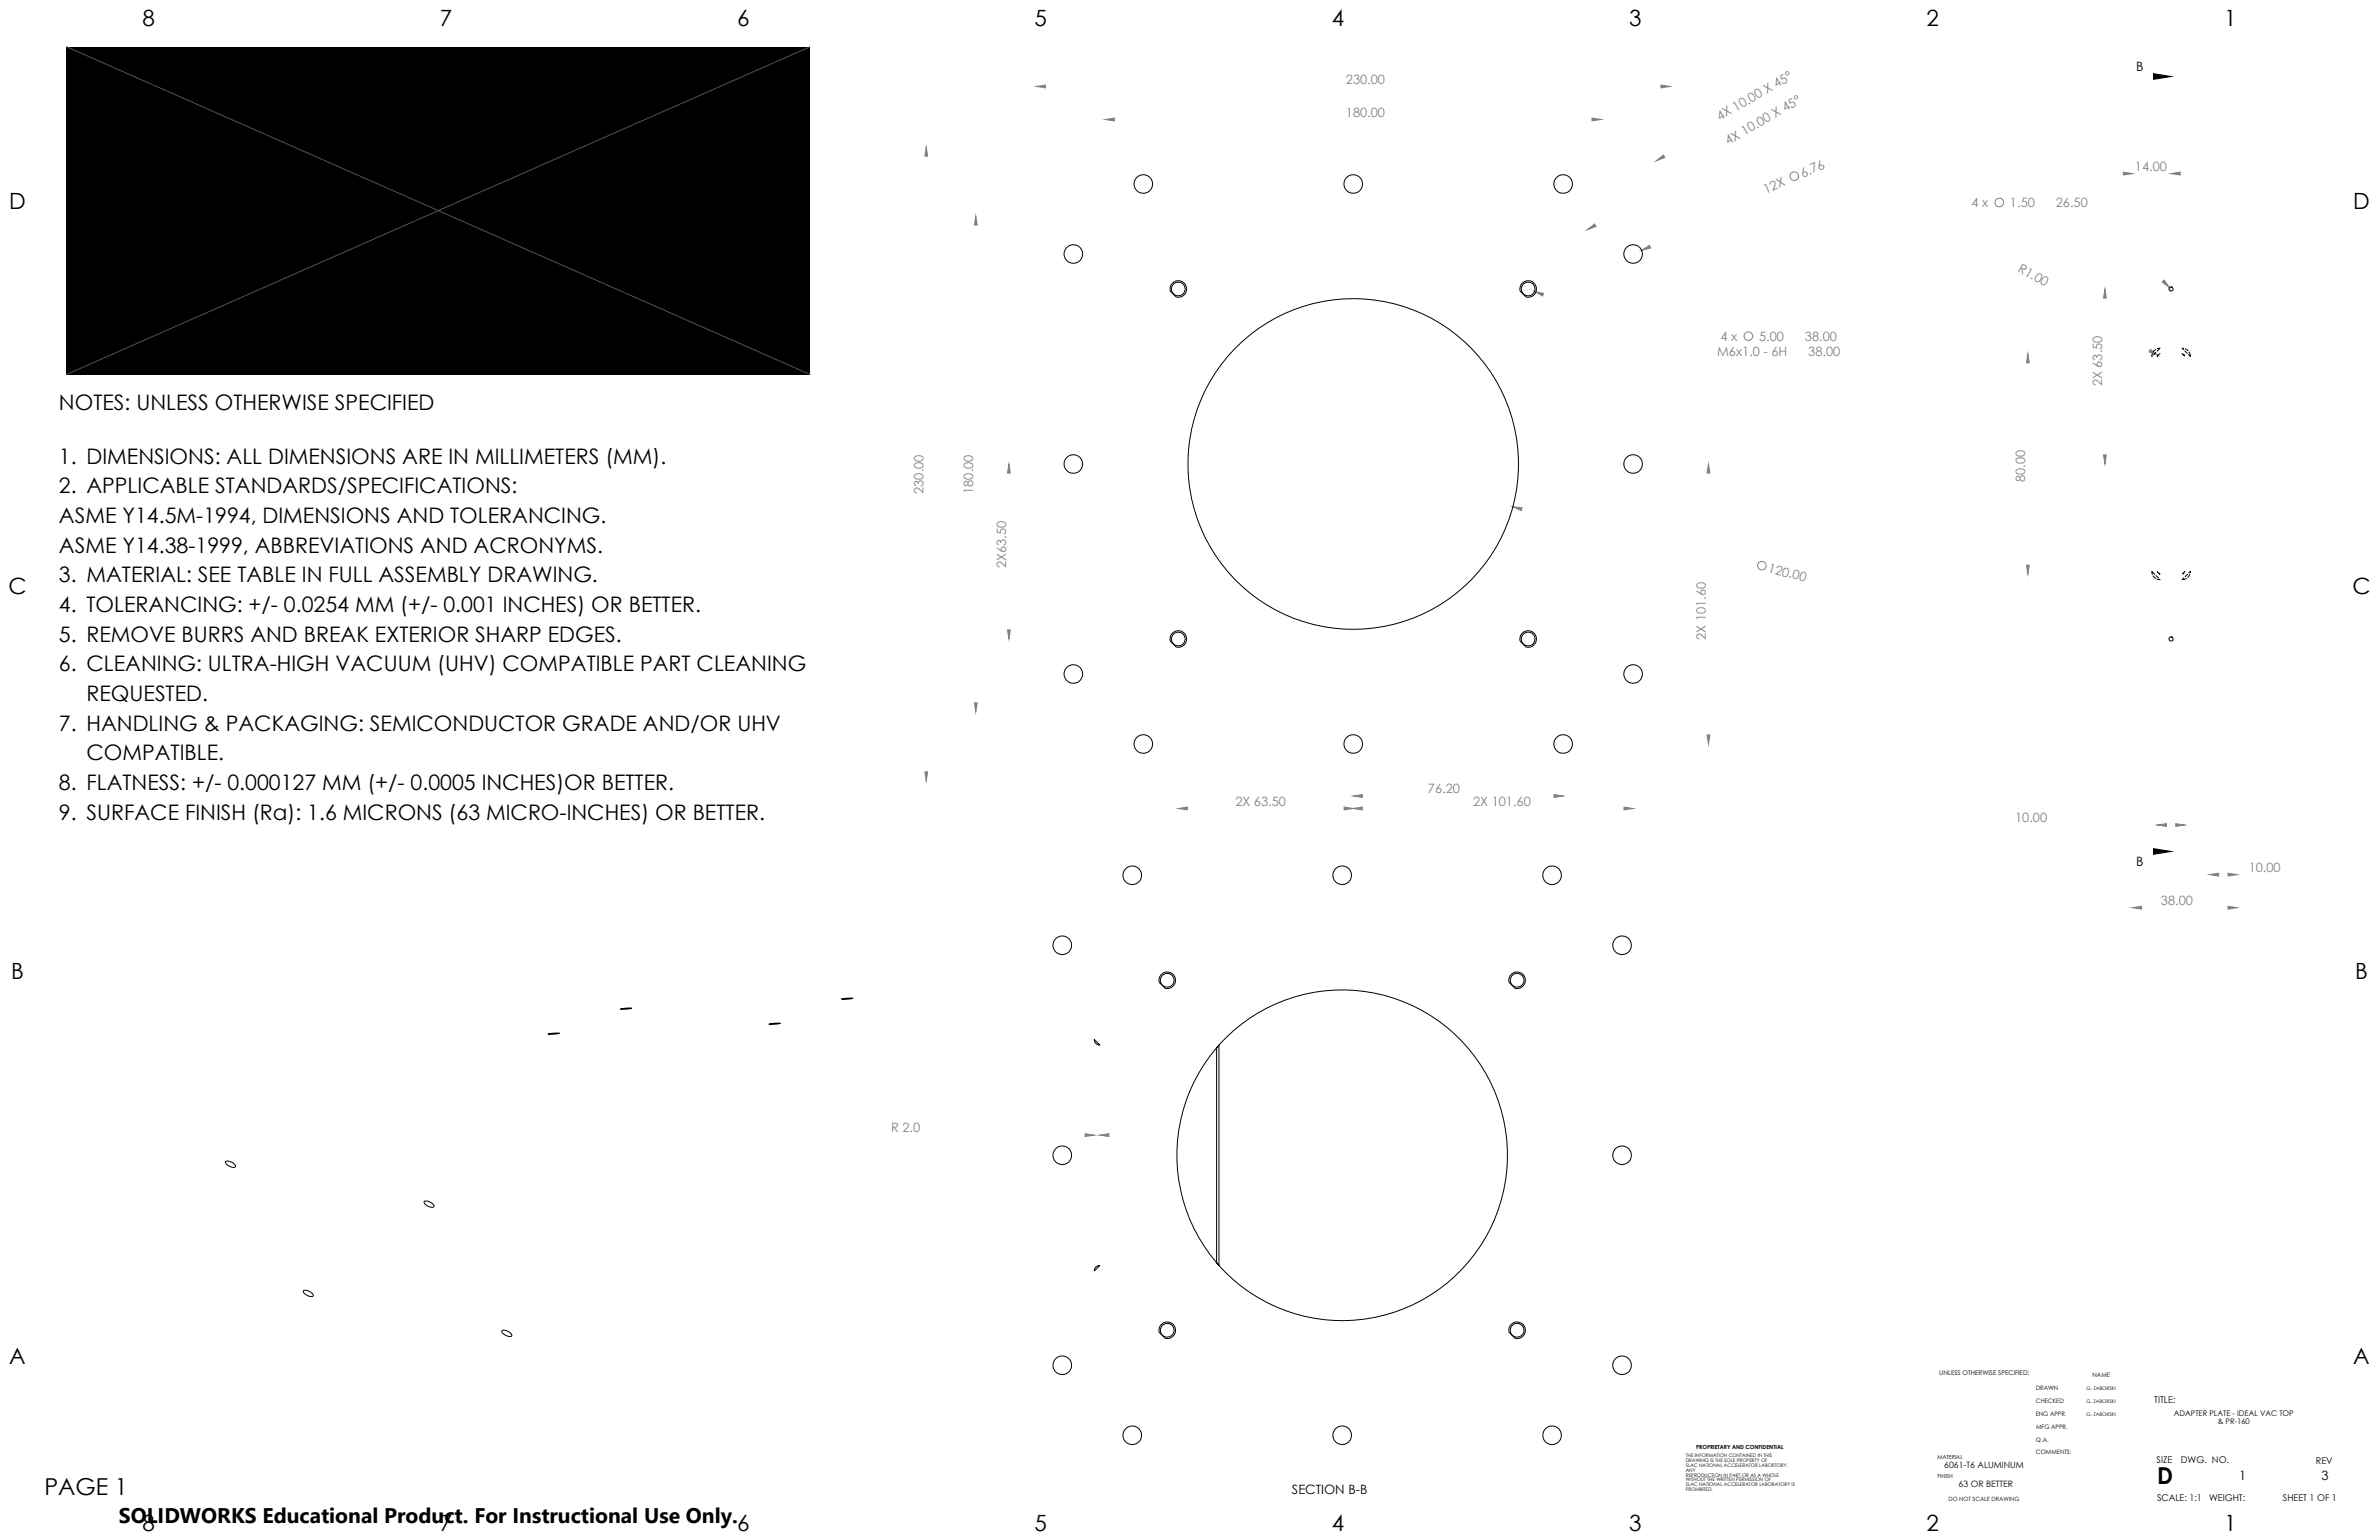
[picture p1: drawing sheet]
<svg xmlns="http://www.w3.org/2000/svg" width="864mm" height="559mm" viewBox="0 0 864 559" stroke-linecap="round" stroke-linejoin="round" font-family="sans-serif">
<defs><g id="words">
<g font-size="8.5">
<text x="783.1" y="538.4">D</text>
<text x="16.1" y="542.3">PAGE 1</text>
</g>
<g font-size="8.1">
<text x="51.7" y="9.3">8</text>
<text x="159.7" y="9.3">7</text>
<text x="267.6" y="9.3">6</text>
<text x="375.5" y="9.3">5</text>
<text x="483.5" y="9.3">4</text>
<text x="591.4" y="9.3">3</text>
<text x="699.4" y="9.3">2</text>
<text x="807.3" y="9.3">1</text>
<text x="3.3" y="76">D</text>
<text x="854.2" y="76">D</text>
<text x="3" y="215.7">C</text>
<text x="853.9" y="215.7">C</text>
<text x="4" y="355.4">B</text>
<text x="854.9" y="355.4">B</text>
<text x="3.3" y="495.1">A</text>
<text x="854.2" y="495.1">A</text>
<text x="51.7" y="555.4">8</text>
<text x="159.7" y="555.4">7</text>
<text x="267.6" y="555.4">6</text>
<text x="375.5" y="555.4">5</text>
<text x="483.5" y="555.4">4</text>
<text x="591.4" y="555.4">3</text>
<text x="699.4" y="555.4">2</text>
<text x="807.3" y="555.4">1</text>
</g>
<g font-size="7.8">
<text x="21.4" y="148.7">NOTES: UNLESS OTHERWISE SPECIFIED</text>
<text x="21.4" y="168.3">1. DIMENSIONS: ALL DIMENSIONS ARE IN MILLIMETERS (MM).</text>
<text x="21.4" y="179">2. APPLICABLE STANDARDS/SPECIFICATIONS:</text>
<text x="21.4" y="189.8">ASME Y14.5M-1994, DIMENSIONS AND TOLERANCING.</text>
<text x="21.4" y="200.5">ASME Y14.38-1999, ABBREVIATIONS AND ACRONYMS.</text>
<text x="21.4" y="211.3">3. MATERIAL: SEE TABLE IN FULL ASSEMBLY DRAWING.</text>
<text x="21.4" y="222.1">4. TOLERANCING: +/- 0.0254 MM (+/- 0.001 INCHES) OR BETTER.</text>
<text x="21.4" y="232.8">5. REMOVE BURRS AND BREAK EXTERIOR SHARP EDGES.</text>
<text x="21.4" y="243.6">6. CLEANING: ULTRA-HIGH VACUUM (UHV) COMPATIBLE PART CLEANING</text>
<text x="31.4" y="254.4">REQUESTED.</text>
<text x="21.4" y="265.1">7. HANDLING &amp; PACKAGING: SEMICONDUCTOR GRADE AND/OR UHV</text>
<text x="31.4" y="275.9">COMPATIBLE.</text>
<text x="21.4" y="286.7">8. FLATNESS: +/- 0.000127 MM (+/- 0.0005 INCHES)OR BETTER.</text>
<text x="21.4" y="297.4">9. SURFACE FINISH (Ra): 1.6 MICRONS (63 MICRO-INCHES) OR BETTER.</text>
</g>
<text font-size="7.7" x="43.2" y="552.5">SOLIDWORKS Educational Product. For Instructional Use Only.</text>
<g font-size="4.7">
<text x="775.4" y="25.7">B</text>
<text x="775.4" y="314.3">B</text>
<text x="812.8" y="537">1</text>
<text x="842.7" y="537">3</text>
<text x="469" y="542.1">SECTION B-B</text>
</g>
<g font-size="4.7" fill="#808080">
<text x="488.6" y="30.3">230.00</text>
<text x="488.6" y="42.3">180.00</text>
<text x="624.3" y="43.9" transform="rotate(-30 624.3 43.9)">4X 10.00 X 45°</text>
<text x="627.4" y="52.7" transform="rotate(-30 627.4 52.7)">4X 10.00 X 45°</text>
<text x="654.4" y="64.5" transform="rotate(-23 654.4 64.5)">6.76</text>
<text x="775" y="62">14.00</text>
<text x="641" y="70.2" transform="rotate(-23 641 70.2)">12X</text>
<text x="715.7" y="75.2">4 x</text>
<text x="729.6" y="75.2">1.50</text>
<text x="746.3" y="75.2">26.50</text>
<text x="732.2" y="98.2" transform="rotate(30 732.2 98.2)">R1.00</text>
<text x="624.6" y="123.7">4 x</text>
<text x="638.6" y="123.7">5.00</text>
<text x="655.2" y="123.7">38.00</text>
<text x="623.3" y="129.3">M6x1.0 - 6H</text>
<text x="656.4" y="129.3">38.00</text>
<text x="763.1" y="140.2" transform="rotate(-90 763.1 140.2)">2X 63.50</text>
<text x="335.2" y="179.2" transform="rotate(-90 335.2 179.2)">230.00</text>
<text x="353.2" y="179.2" transform="rotate(-90 353.2 179.2)">180.00</text>
<text x="735.1" y="175" transform="rotate(-90 735.1 175)">80.00</text>
<text x="365.2" y="206" transform="rotate(-90 365.2 206)">2X63.50</text>
<text x="641.6" y="207.5" transform="rotate(15 641.6 207.5)">120.00</text>
<text x="619.2" y="232.2" transform="rotate(-90 619.2 232.2)">2X 101.60</text>
<text x="518.4" y="287.8">76.20</text>
<text x="448.5" y="292.3">2X 63.50</text>
<text x="534.8" y="292.3">2X 101.60</text>
<text x="731.5" y="298.3">10.00</text>
<text x="816.3" y="316.3">10.00</text>
<text x="784.4" y="328.3">38.00</text>
<text x="323.4" y="410.8">R 2.0</text>
</g>
<g font-size="3.4">
<text x="782" y="508.9">TITLE:</text>
<text x="782.9" y="531">SIZE</text>
<text x="791.7" y="531">DWG. NO.</text>
<text x="840.7" y="531.1">REV</text>
<text x="783" y="544.6">SCALE: 1:1</text>
<text x="801.9" y="544.7">WEIGHT:</text>
<text x="828.7" y="544.6">SHEET 1 OF 1</text>
</g>
<g font-size="3.2">
<text x="705.8" y="532.7">6061-T6 ALUMINUM</text>
<text x="711" y="539.5">63 OR BETTER</text>
</g>
<g font-size="2.8">
<text x="789.1" y="513.8">ADAPTER PLATE - IDEAL VAC TOP</text>
<text x="805.1" y="516.6">&amp; PR-160</text>
</g>
<text font-size="2.4" x="704" y="499.1">UNLESS OTHERWISE SPECIFIED:</text>
<g font-size="2.2">
<text x="759.6" y="499.5">NAME</text>
<text x="739" y="504.3">DRAWN</text>
<text x="739.1" y="509.2">CHECKED</text>
<text x="739" y="513.9">ENG APPR.</text>
<text x="739.1" y="518.6">MFG APPR.</text>
<text x="739.1" y="523.3">Q.A.</text>
<text x="739.1" y="527.5">COMMENTS:</text>
</g>
<text font-size="2.1" x="707.3" y="544.5">DO NOT SCALE DRAWING</text>
<g font-size="2">
<text x="615.7" y="525.8">PROPRIETARY AND CONFIDENTIAL</text>
<text x="703.3" y="529.6">MATERIAL</text>
<text x="703.3" y="536.4">FINISH</text>
</g>
<g font-size="1.8">
<text x="757.4" y="509">G. ZABORSKI</text>
<text x="757.5" y="504.3">G. ZABORSKI</text>
<text x="757.4" y="513.8">G. ZABORSKI</text>
<text x="612" y="528.7">THE INFORMATION CONTAINED IN THIS</text>
<text x="612" y="530.5">DRAWING IS THE SOLE PROPERTY OF</text>
<text x="612" y="532.2">SLAC NATIONAL ACCELERATOR LABORTORY.</text>
<text x="612" y="534">ANY</text>
<text x="612" y="535.8">REPRODUCTION IN PART OR AS A WHOLE</text>
<text x="612" y="537.5">WITHOUT THE WRITTEN PERMISSION OF</text>
<text x="612" y="539.3">SLAC NATIONAL ACCELERATOR LABORATORY IS</text>
<text x="612" y="541.1">PROHIBITED.</text>
</g>
</g></defs>
<g fill="none" stroke="#808080" stroke-width=".36">
<path d="M376.2 31.4l3.4-.5v1zM602.9 30.9l3.3 .5-3.3 .5zM336.2 53.4l.6 3.3h-1.1zM401.2 43.4l3.3-.5v1zM577.9 42.9l3.3 .5-3.3 .5zM601.2 58.3l2.6-2 .5 .9zM354.2 78.4l.6 3.3h-1.1zM770.8 62.5l3.3 .5-3.3 .5zM788.1 63l3.3-.5v1zM576.2 83.4l2.6-2.1 .6 .9zM595.9 90.8l2.9-1.8 .4 1zM557.1 105.8l3.3 .7-.4 .9z"/>
<path d="M764.1 104.9l.5 3.3h-1zM785.6 101.6l2 2.8-2.7-2zM736.1 128.4l.5 3.3h-1zM780.6 126.8l2.6 2.1-3.1-1.2zM366.3 168.4l.4 3.3h-1zM620.2 168.4l.5 3.3h-1zM763.6 165.1h1l-.5 3.3zM549.2 183.9l3.3 .4-.3 .9zM735.6 205.1h1l-.5 3.3zM365.7 228.6h1l-.4 3.3zM353.7 255.1h1.1l-.6 3.3zM619.7 266.7h1l-.5 3.3z"/>
<path d="M335.7 280.1h1.1l-.6 3.3zM427.7 293.4l3.3-.6v1.1zM487.9 292.8l3.3 .6-3.3 .5zM491.2 293.4l3.3-.6v1.1zM491.2 288.9l3.3-.6v1zM564.1 288.3l3.3 .6-3.3 .4zM589.5 292.8l3.3 .6-3.3 .5zM783.1 299.4l3.3-.5v1zM789.8 298.9l3.3 .5-3.3 .5zM802.1 317.4l3.3-.5v1zM808.8 316.9l3.3 .5-3.3 .5zM774.1 329.4l3.3-.5v1z"/>
<path d="M808.8 328.9l3.3 .5-3.3 .5zM393.9 411.4l3.3 .5-3.3 .5zM399.2 411.9l3.3-.5v1z"/>
<circle cx="651.3" cy="63.9" r="1.56"/>
<circle cx="725.8" cy="73.5" r="1.56"/>
<circle cx="634.7" cy="122" r="1.56"/>
<circle cx="639.6" cy="205.2" r="1.55"/>
</g>
<g fill="none" stroke="#000" stroke-width=".36">
<path d="M781.8 26.7l6.3 1.1-6.3 1zM425.7 102.7a2.98 2.98 0 0 1 3.6-.4 3 3 0 0 1 1.2 3.8 3 3 0 0 1-3.5 1.7l-2.2-2.4 .2-1.7zM552.7 102.7l1.2-.7a2.75 2.75 0 0 1 2.4 .3 3 3 0 0 1 1.2 3.7 3 3 0 0 1-3.5 1.8l-2.2-2.4 .2-1.7zM425.7 229.7a2.98 2.98 0 0 1 3.6-.4 3 3 0 0 1 1.2 3.7 3 3 0 0 1-3.5 1.8l-2.2-2.4 .2-1.7zM552.7 229.7l1.2-.7a2.75 2.75 0 0 1 2.4 .3 3 3 0 0 1 1.2 3.7 3 3 0 0 1-3.5 1.8l-2.2-2.4 .2-1.7zM781.8 307.9l6.3 1.1-6.3 1zM421.8 353.4a3 3 0 0 1 4.8 1.7 3 3 0 0 1-3.7 3.5l-2.1-2.4 .1-1.7zM548.5 353.7a3 3 0 0 1 5.1 1.1 3 3 0 0 1-3.7 3.8l-2.1-2.1v-1.5zM199 375.2l1.9-.3h2.1l-2.1 .4zM225.4 366.1l3.9-.3-2.5 .4zM279.3 371.5l3.9-.2-2.3 .4zM305.5 362.5l4-.3-2.1 .4z"/>
<path d="M82 421.4a3.1 3.1 0 0 1 3.5 1.9 2.76 2.76 0 0 1-3.6-1.8zM154.1 435.9l.8-.1a2.79 2.79 0 0 1 2.6 2.1h-1.4a2.25 2.25 0 0 1-2.1-1.9zM110.2 468.3a2.97 2.97 0 0 1 3.5 1.9 2.76 2.76 0 0 1-3.6-1.8zM182.3 482.8l1.2-.1a2.46 2.46 0 0 1 2.2 2.1l-.9 .2a2.72 2.72 0 0 1-2.6-2.1zM421.8 480.4a3 3 0 0 1 4.8 1.7 3 3 0 0 1-3.7 3.5l-2.1-2.4 .1-1.7zM548.5 480.7a3 3 0 0 1 5.1 1.1 3 3 0 0 1-3.7 3.8l-2.1-2.1v-1.5z"/>
</g>
<path d="M781.8 26.7v2.1l6.3-1zM781.8 307.9v2.1l6.3-1z" fill="#000"/>
<g fill="#808080">
<path d="M780.6 126.8l2.6 2.1-3.1-1.2z"/>
<path d="M595.9 90.8l2.9-1.8 .4 1z"/>
<path d="M601.2 58.3l2.6-2 .5 .8z"/>
<path d="M576.2 83.4l2.6-2.1 .6 .9z"/>
<path d="M549.2 183.9l3.3 .4-.3 .9z"/>
<path d="M788.1 63l3.3 .5v-1zM770.8 62.5v1l3.3-.5z"/>
<path d="M589.5 292.8v1.1l3.3-.5zM491.2 293.4l3.3 .5v-1.1z"/>
<path d="M376.2 31.4l3.4 .5v-1zM602.9 30.9v1l3.3-.5zM401.2 43.4l3.3 .5v-1zM577.9 42.9v1l3.3-.5zM785.6 101.6l-.7 .8 2.7 2zM557.1 105.8l2.9 1.6 .4-.9zM491.2 288.9l3.3 .4v-1zM564.1 288.3v1l3.3-.4zM427.7 293.4l3.3 .5v-1.1zM487.9 292.8v1.1l3.3-.5z"/>
<path d="M399.2 411.9l3.3 .5v-1zM393.9 411.4v1l3.3-.5z"/>
<path d="M764.1 104.9l-.5 3.3h1zM763.6 165.1l.5 3.3 .5-3.3z"/>
<path d="M736.1 128.4l-.5 3.3h1zM735.6 205.1l.5 3.3 .5-3.3z"/>
<path d="M336.2 53.4l-.5 3.3h1.1zM354.2 78.4l-.5 3.3h1.1zM620.2 168.4l-.5 3.3h1zM366.3 168.4l-.6 3.3h1zM365.7 228.6l.6 3.3 .4-3.3zM353.7 255.1l.5 3.3 .6-3.3zM619.7 266.7l.5 3.3 .5-3.3zM335.7 280.1l.5 3.3 .6-3.3z"/>
<path d="M783.1 299.4l3.3 .5v-1zM789.8 298.9v1l3.3-.5zM802.1 317.4l3.3 .5v-1zM808.8 316.9v1l3.3-.5zM774.1 329.4l3.3 .5v-1zM808.8 328.9v1l3.3-.5z"/>
</g>
<g fill="none" stroke="#000" stroke-width=".36">
<path d="M397.2 377.2l2 2a1.99 1.99 0 0 1-2-2zM445 376.6a60 60 0 0 1 85.6 1.1 60 60 0 0 1-2.6 85.6 60 60 0 0 1-85.5-4.1v-80l-.9 1zM441.6 380.2v78a59.9 59.9 0 0 1 0-78zM397.8 459.8l1.4-.6-2 2zM441.6 458.2l.9 1z"/>
<circle cx="415" cy="66.8" r="3.4"/>
<circle cx="491.2" cy="66.8" r="3.4"/>
<circle cx="567.4" cy="66.8" r="3.4"/>
<circle cx="389.6" cy="92.2" r="3.4"/>
<circle cx="592.8" cy="92.2" r="3.4"/>
<circle cx="427.7" cy="104.9" r="2.5"/>
<circle cx="554.7" cy="104.9" r="2.5"/>
<circle cx="788.1" cy="104.9" r=".75"/>
<circle cx="389.6" cy="168.4" r="3.4"/>
<circle cx="491.2" cy="168.4" r="60"/>
<circle cx="592.8" cy="168.4" r="3.4"/>
<circle cx="427.7" cy="231.9" r="2.5"/>
<circle cx="554.7" cy="231.9" r="2.5"/>
<circle cx="788.1" cy="231.9" r=".75"/>
<circle cx="389.6" cy="244.6" r="3.4"/>
<circle cx="592.8" cy="244.6" r="3.4"/>
<circle cx="415" cy="270" r="3.4"/>
<circle cx="491.2" cy="270" r="3.4"/>
<circle cx="567.4" cy="270" r="3.4"/>
<circle cx="411" cy="317.6" r="3.4"/>
<circle cx="487.2" cy="317.6" r="3.4"/>
<circle cx="563.4" cy="317.6" r="3.4"/>
<circle cx="385.6" cy="343" r="3.4"/>
<circle cx="423.7" cy="355.7" r="2.5"/>
<circle cx="550.7" cy="355.7" r="2.5"/>
<circle cx="588.8" cy="343" r="3.4"/>
<circle cx="385.6" cy="419.2" r="3.4"/>
<circle cx="588.8" cy="419.2" r="3.4"/>
<circle cx="385.6" cy="495.4" r="3.4"/>
<circle cx="423.7" cy="482.7" r="2.5"/>
<circle cx="550.7" cy="482.7" r="2.51"/>
<circle cx="588.8" cy="495.4" r="3.4"/>
<circle cx="411" cy="520.8" r="3.4"/>
<circle cx="487.2" cy="520.8" r="3.4"/>
<circle cx="563.4" cy="520.8" r="3.4"/>
</g>
<path d="M783.4 128.7l.7-.4-1 1zM792.1 128.3l.7 .4 .3 .6zM783.1 207.3l1 1-.7-.3zM793.1 207.3l-.2 .7-.8 .3z" fill="none" stroke="#000" stroke-width=".36" stroke-dasharray="1.3 .6" stroke-dashoffset=".8"/>
<path d="M788.1 104.1l.3 .1zM788.1 231.1l.3 .1z" fill="none" stroke="#000" stroke-width=".36" stroke-dasharray="1.3 .6"/>
<path d="M782 127.2l1-.6 1.1-.3-3 3 .3-1.1zM792.1 126.3a3 3 0 0 1 3 3zM781.1 207.3l3 3a3 3 0 0 1-3-3zM792.1 210.3l3-3a3 3 0 0 1-3 3z" fill="none" stroke="#000" stroke-width=".36" stroke-dasharray="1.3 .6" stroke-dashoffset=".2"/>
<path d="M24.1 16.9h270v119h-270z" fill="#000"/>
<path d="M24.1 16.9l270 119M294.1 16.9l-270 119" fill="none" stroke="#545454" stroke-width=".36"/>
<use href="#words"/>
</svg>
